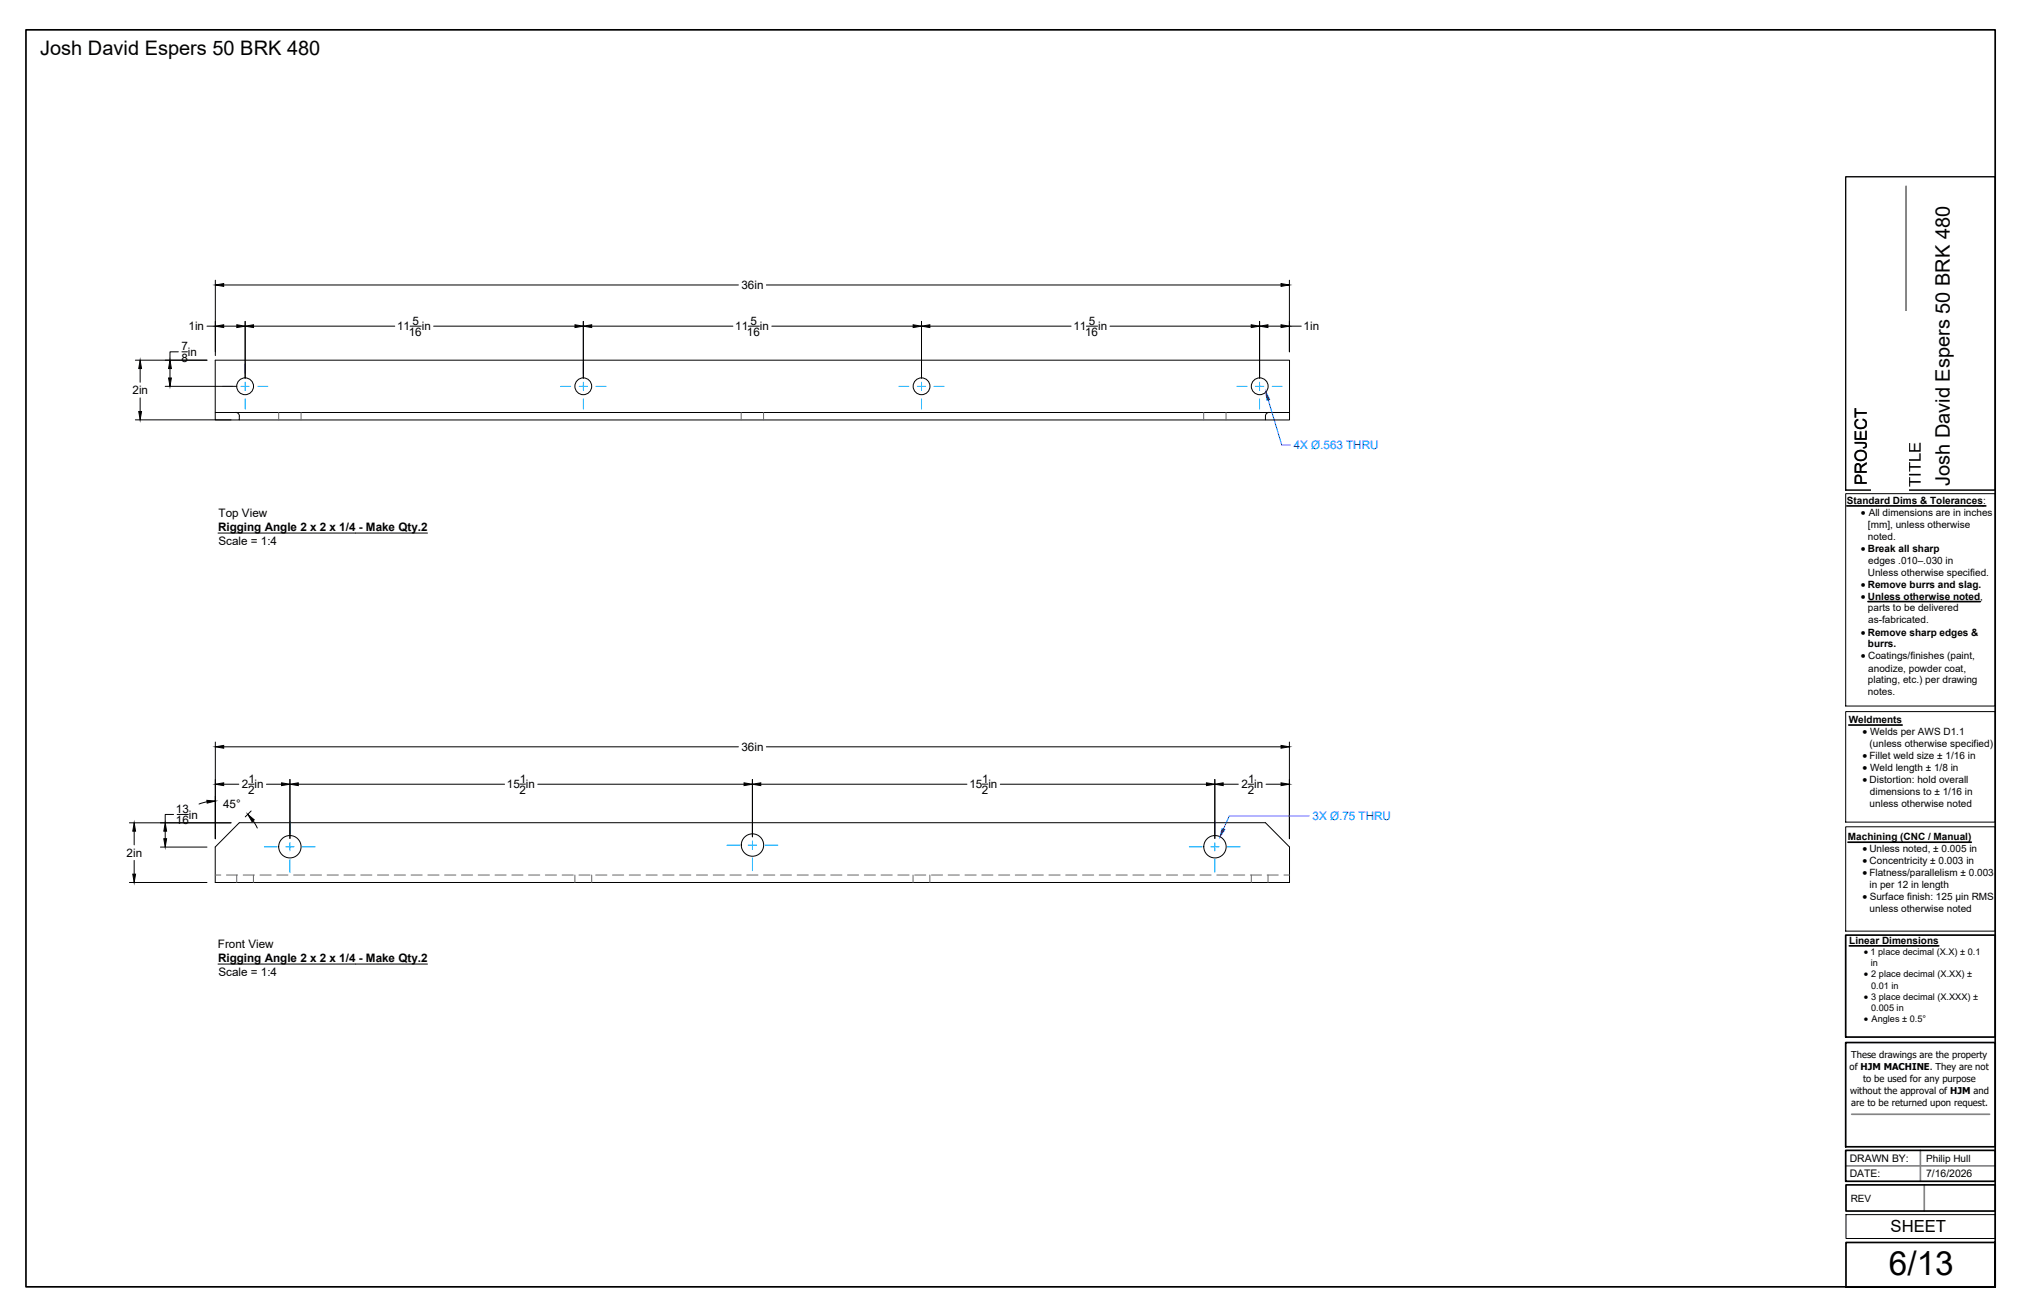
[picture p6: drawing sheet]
<svg xmlns="http://www.w3.org/2000/svg" width="432mm" height="279mm" viewBox="0 0 432 279" stroke-linecap="round" stroke-linejoin="round" font-family="sans-serif">
<defs><g id="words">
<text font-size="7.1" x="402" y="271.4">6/13</text>
<g font-size="4.3">
<text x="8.6" y="11.7">Josh David Espers 50 BRK 480</text>
<text x="415" y="103.4" transform="rotate(-90 415 103.4)">Josh David Espers 50 BRK 480</text>
</g>
<g font-size="3.5">
<text x="397.3" y="103.3" transform="rotate(-90 397.3 103.3)">PROJECT</text>
<text x="408.7" y="103.6" transform="rotate(-90 408.7 103.6)">TITLE</text>
<text x="402.3" y="262.1">SHEET</text>
</g>
<g font-size="2.5">
<text x="157.8" y="61.5">36in</text>
<text x="40.1" y="70.3">1in</text>
<text x="84.5" y="70.3">11</text>
<text x="87" y="71.5">16</text>
<text x="87.8" y="69.1">5</text>
<text x="89.8" y="70.3">in</text>
<text x="156.5" y="70.3">11</text>
<text x="159" y="71.5">16</text>
<text x="159.7" y="69.1">5</text>
<text x="161.7" y="70.3">in</text>
<text x="228.4" y="70.3">11</text>
<text x="230.9" y="71.5">16</text>
<text x="231.7" y="69.1">5</text>
<text x="233.7" y="70.3">in</text>
<text x="277.4" y="70.3">1in</text>
<text x="38.6" y="74.6">7</text>
<text x="38.6" y="77">8</text>
<text x="40" y="75.8">in</text>
<text x="28.2" y="83.9">2in</text>
<text x="46.4" y="112.9">Rigging Angle 2 x 2 x 1/4 - Make Qty.2</text>
<text x="46.5" y="109.9">Top View</text>
<text x="46.5" y="115.9">Scale = 1:4</text>
<text x="157.8" y="159.8">36in</text>
<text x="51.5" y="167.8">2 in</text>
<text x="52.9" y="166.6">1</text>
<text x="107.9" y="167.7">15 in</text>
<text x="110.6" y="166.6">1</text>
<text x="206.3" y="167.7">15 in</text>
<text x="209" y="166.6">1</text>
<text x="264.2" y="167.8">2 in</text>
<text x="265.6" y="166.6">1</text>
<text x="37.4" y="173">13</text>
<text x="47.5" y="172">45°</text>
<text x="52.8" y="169">2</text>
<text x="110.6" y="168.9">2</text>
<text x="209" y="168.9">2</text>
<text x="265.5" y="169">2</text>
<text x="37.4" y="175.4">16</text>
<text x="40.2" y="174.2">in</text>
<text x="26.9" y="182.3">2in</text>
<text x="46.4" y="201.6">Front View</text>
<text x="46.4" y="204.6">Rigging Angle 2 x 2 x 1/4 - Make Qty.2</text>
<text x="46.5" y="207.6">Scale = 1:4</text>
</g>
<g font-size="2.5" fill="#00f">
<text x="275.3" y="95.6">4X Ø.563 THRU</text>
<text x="279.3" y="174.6">3X Ø.75 THRU</text>
</g>
<g font-size="2.3">
<text x="396" y="109.8">· All dimensions are in inches</text>
<text x="396" y="140.3">· Coatings/finishes (paint,</text>
<text x="396.4" y="156.4">· Welds per AWS D1.1</text>
<text x="396.4" y="161.5">· Fillet weld size ± 1/16 in</text>
<text x="396.4" y="164.1">· Weld length ± 1/8 in</text>
<text x="396.4" y="166.6">· Distortion: hold overall</text>
<text x="396.4" y="181.3">· Unless noted, ± 0.005 in</text>
<text x="396.4" y="183.9">· Concentricity ± 0.003 in</text>
<text x="396.4" y="186.4">· Flatness/parallelism ± 0.003</text>
<text x="396.4" y="191.6">· Surface finish: 125 µin RMS</text>
</g>
<g font-size="2.2">
<text x="396" y="117.4">· Break all sharp</text>
<text x="396" y="125">· Remove burrs and slag.</text>
<text x="396" y="127.6">· Unless otherwise noted,</text>
<text x="396" y="135.2">· Remove sharp edges &amp;</text>
<text x="393.7" y="250.5">DATE:</text>
<text x="393.7" y="247.2">DRAWN BY:</text>
<text x="409.9" y="250.5">7/16/2026</text>
</g>
<g font-size="2.1">
<text x="393" y="107.2">Standard Dims &amp; Tolerances:</text>
<text x="397.5" y="112.3">[mm], unless otherwise</text>
<text x="397.5" y="114.9">noted.</text>
<text x="397.6" y="119.9">edges .010–.030 in</text>
<text x="397.5" y="122.5">Unless otherwise specified.</text>
<text x="397.5" y="130.1">parts to be delivered</text>
<text x="397.5" y="137.8">burrs.</text>
<text x="397.6" y="132.7">as-fabricated.</text>
<text x="397.6" y="142.9">anodize, powder coat,</text>
<text x="397.5" y="145.4">plating, etc.) per drawing</text>
<text x="397.5" y="148">notes.</text>
<text x="393.4" y="153.8">Weldments</text>
<text x="397.9" y="159">(unless otherwise specified)</text>
<text x="397.9" y="171.7">unless otherwise noted</text>
<text x="398" y="169.2">dimensions to ± 1/16 in</text>
<text x="393.3" y="178.8">Machining (CNC / Manual)</text>
<text x="397.8" y="189">in per 12 in length</text>
<text x="397.9" y="194.1">unless otherwise noted</text>
<text x="393.6" y="200.8">Linear Dimensions</text>
<text x="396.7" y="203.2">· 1 place decimal (X.X) ± 0.1</text>
<text x="396.7" y="208">· 2 place decimal (X.XX) ±</text>
<text x="396.7" y="212.8">· 3 place decimal (X.XXX) ±</text>
<text x="396.7" y="217.6">· Angles ± 0.5°</text>
<text x="409.9" y="247.2">Philip Hull</text>
<text x="393.9" y="255.7">REV</text>
</g>
<g font-size="2">
<text x="398.2" y="205.6">in</text>
<text x="398.2" y="210.4">0.01 in</text>
<text x="398.2" y="215.2">0.005 in</text>
<text x="393.6" y="227.7">of HJM MACHINE. They are not</text>
<text x="394" y="225.2">These drawings are the property</text>
<text x="393.7" y="232.8">without the approval of HJM and</text>
<text x="396.5" y="230.3">to be used for any purpose</text>
<text x="393.9" y="235.3">are to be returned upon request.</text>
</g>
</g></defs>
<!-- layer: Visible -->
<g fill="none" stroke="#000" stroke-width=".21">
<path d="M45.8 87.8v-11.2h228.6v11.2M50.2 87.8a.79 .79 0 0 1 .7 .8M50.9 88.6v.8h-5.1v-1.6h228.6v1.6h-5.1v-.8M50.9 89.4h218.4M270.1 87.8a.79 .79 0 0 0-.8 .8M50.9 175.1h218.4l5.1 5.1v7.6h-228.6v-7.6z"/>
<circle cx="52.2" cy="82.2" r="1.79"/>
<circle cx="124.1" cy="82.2" r="1.79"/>
<circle cx="196.1" cy="82.2" r="1.79"/>
<circle cx="268.1" cy="82.2" r="1.79"/>
<circle cx="160.1" cy="179.8" r="2.38"/>
<circle cx="61.7" cy="180.2" r="2.38"/>
<circle cx="258.6" cy="180.2" r="2.38"/>
</g>
<!-- layer: Hidden -->
<g fill="none" stroke="#686868" stroke-width=".21">
<path d="M59.3 87.8v1.6M64.1 87.8v1.6M157.7 87.8v1.6M162.5 87.8v1.6M256.2 87.8v1.6M260.9 87.8v1.6M45.8 186.2h1.2M48.2 186.2h2.4M50.4 186.2v1.6M51.8 186.2h2.3M53.9 186.2v1.6M55.3 186.2h2.4"/>
<path d="M58.9 186.2h2.4M62.5 186.2h2.4M66 186.2h2.4M69.6 186.2h2.4M73.2 186.2h2.4M76.8 186.2h2.3M80.3 186.2h2.4M83.9 186.2h2.4M87.5 186.2h2.4M91.1 186.2h2.3M94.6 186.2h2.4M98.2 186.2h2.4"/>
<path d="M101.8 186.2h2.4M105.3 186.2h2.4M108.9 186.2h2.4M112.5 186.2h2.4M116.1 186.2h2.3M119.6 186.2h2.4M122.3 186.2v1.6M123.2 186.2h2.4M125.9 186.2v1.6M126.8 186.2h2.4M130.3 186.2h2.4M133.9 186.2h2.4"/>
<path d="M137.5 186.2h2.4M141.1 186.2h2.3M144.6 186.2h2.4M148.2 186.2h2.4M151.8 186.2h2.4M155.3 186.2h2.4M158.9 186.2h2.4M162.5 186.2h2.4M166.1 186.2h2.3M169.7 186.2h2.3M173.2 186.2h2.4M176.8 186.2h2.4"/>
<path d="M180.4 186.2h2.3M183.9 186.2h2.4M187.5 186.2h2.4M191.1 186.2h2.4M194.3 186.2v1.6M194.6 186.2h2.4M197.9 186.2v1.6M198.2 186.2h2.4M201.8 186.2h2.4M205.4 186.2h2.4M208.9 186.2h2.4M212.5 186.2h2.4"/>
<path d="M216.1 186.2h2.4M219.6 186.2h2.4M223.2 186.2h2.4M226.8 186.2h2.4M230.4 186.2h2.3M233.9 186.2h2.4M237.5 186.2h2.4M241.1 186.2h2.4M244.7 186.2h2.3M248.2 186.2h2.4M251.8 186.2h2.4M255.4 186.2h2.3"/>
<path d="M259 186.2h2.3M262.5 186.2h2.4M266.1 186.2h2.4M266.3 186.2v1.6M269.7 186.2h2.3M269.9 186.2v1.6M273.2 186.2h1.2"/>
</g>
<!-- layer: Titleblock -->
<path d="M405.6 39.7v64.6M394.1 237.1h29.3M392.8 248.1h31.8M408.7 244.8v6.6M409.5 252.1v5.6" fill="none" stroke="#848484" stroke-width=".36"/>
<path d="M5.5 6.4h419.1v267.4v-9.4h-31.7v9.4h31.7h-419.1zM393 107.7h29.6M397.5 128h23.9M393.4 154.3h11.4M393.3 179.2h26.2M392.8 199h31.8v21.7h-31.8zM393.6 201.3h19M392.8 221.8h31.8v22.2h-31.8zM392.8 244.8h31.8v6.6h-31.8zM392.9 252.1h31.7v5.6h-31.7z" fill="none" stroke="#000" stroke-width=".36"/>
<path d="M392.8 37.6h31.8v66.7h-31.8zM392.8 105.1h31.8v45.1h-31.8zM392.8 151.4h31.8v23.5h-31.8zM392.8 175.9h31.8v22.2h-31.8zM392.9 258.5h31.7v5h-31.7z" fill="none" stroke="#000" stroke-width=".21"/>
<!-- layer: Notes -->
<path d="M46.4 113.4h44.6M46.4 205.1h44.6" fill="none" stroke="#000" stroke-width=".21"/>
<!-- layer: Smart Centers -->
<g fill="none" stroke="#0af" stroke-width=".21">
<path d="M52.2 77.4v2.1M124.1 77.4v2.1M196.1 77.4v2.1M268.1 77.4v2.1M47.3 82.2h2.2M51.3 82.2h1.8M52.2 81.3v1.8M52.2 84.9v2.1M54.8 82.2h2.2M119.3 82.2h2.2M123.3 82.2h1.7M124.1 81.3v1.8"/>
<path d="M124.1 84.9v2.1M126.8 82.2h2.2M191.3 82.2h2.1M195.2 82.2h1.8M196.1 81.3v1.8M196.1 84.9v2.1M198.8 82.2h2.1M263.2 82.2h2.2M267.2 82.2h1.8M268.1 81.3v1.8M268.1 84.9v2.1M270.7 82.2h2.2"/>
<path d="M61.7 174.8v2.7M61.7 179.3v1.8M154.7 179.9h2.7M159.2 179.9h1.8M160.1 174.4v2.8M160.1 179v1.7M162.8 179.9h2.7M258.5 174.8v2.7M258.5 179.3v1.8M56.3 180.2h2.7M60.8 180.2h1.8M61.7 182.9v2.7"/>
<path d="M64.4 180.2h2.7M160.1 182.5v2.8M253.1 180.2h2.8M257.6 180.2h1.8M258.5 182.9v2.7M261.2 180.2h2.8"/>
</g>
<!-- layer: FD_Dimensions -->
<g fill="none" stroke="#000" stroke-width=".21">
<path d="M45.8 59.6v16.1M274.4 59.6v15.3M28.8 76.6h15.2M29.8 78.4v2.9M36.2 78.4v2M38 74.9h-1.8v1.7M38.7 74.9h1.2M44 69.4h1.8M47.6 60.6h109.5M47.6 69.4h2.8M52.2 68.4v12M54 69.4h30"/>
<path d="M87.3 69.4h2.3M92.3 69.4h30.1M124.1 68.4v12M125.9 69.4h30.1M159.2 69.4h2.4M163.1 60.6h109.5M164.3 69.4h30M196.1 68.4v12M197.9 69.4h30M231.2 69.4h2.4M236.2 69.4h30.1M268.1 68.4v12"/>
<path d="M269.8 69.4h2.8M274.4 69.4h2.5M28.8 89.3h20.4M29.8 84.7v2.9M35.2 82.2h15.2M45.8 157.9v20.6M47.6 158.9h109.5M163.1 158.9h109.5M274.4 157.9v20.6M27.5 175.1h21.7M28.6 176.9v2.9M35.2 176.9v1.6"/>
<path d="M36.9 173.3h-1.7v1.8M37.7 173.3h2.4M44.1 170.6l-1.7 .5M47.6 166.9h3.2M52.9 166.9h1.2M53.4 172.6l-1.2 1.2M53.9 174.7l.9 1.5M56.7 166.9h3.2M61.7 165.9v12.5M63.5 166.9h43.9M110.6 166.9h1.2M114.4 166.9h43.9"/>
<path d="M160.1 165.9v12.2M161.9 166.9h43.9M209 166.9h1.2M212.9 166.9h43.9M258.5 165.9v12.5M260.3 166.9h3.2M265.6 166.9h1.2M269.4 166.9h3.2M27.5 187.8h16.5M28.6 183.1v2.9M34.1 180.3h9.9"/>
</g>
<g fill="#000" stroke="#000" stroke-width=".21">
<path d="M29.8 76.6l.3 1.8h-.6zM36.2 76.6l.3 1.8h-.6zM45.8 60.6l1.8-.3v.6zM45.8 69.4l1.8-.3v.6zM50.4 69.1l1.8 .3-1.8 .3zM52.2 69.4l1.8-.3v.6zM122.4 69.1l1.7 .3-1.7 .3zM124.1 69.4l1.8-.3v.6zM194.3 69.1l1.8 .3-1.8 .3zM196.1 69.4l1.8-.3v.6zM266.3 69.1l1.8 .3-1.8 .3zM268.1 69.4l1.7-.3v.6z"/>
<path d="M272.6 60.3l1.8 .3-1.8 .3zM272.6 69.1l1.8 .3-1.8 .3zM29.5 87.6h.6l-.3 1.7zM35.9 80.4h.6l-.3 1.8zM45.8 158.9l1.8-.3v.6zM272.6 158.6l1.8 .3-1.8 .3zM28.6 175.1l.3 1.8h-.6zM34.9 178.5h.6l-.3 1.8zM35.2 175.1l.3 1.8h-.6zM44 170.3l1.8 .2-1.7 .4zM45.8 166.9l1.8-.3v.6zM52.7 173.3l1.4 1.2-.5 .3z"/>
<path d="M59.9 166.6l1.8 .3-1.8 .3zM61.7 166.9l1.8-.3v.6zM158.3 166.6l1.8 .3-1.8 .3zM160.1 166.9l1.8-.3v.6zM256.8 166.6l1.7 .3-1.7 .3zM258.5 166.9l1.8-.3v.6zM272.6 166.6l1.8 .3-1.8 .3zM28.3 186h.6l-.3 1.8z"/>
</g>
<!-- layer: Hole Notes -->
<g fill="#00f" stroke="#00f" stroke-width=".21">
<path d="M269.4 83.4l.8 1.6-.6 .2z"/>
<path d="M260.1 176.3l.5 .3-1 1.5z"/>
</g>
<path d="M269.9 85.1l2.9 9.6h1.8M278.6 173.6h-17l-1.3 2.8" fill="none" stroke="#00f" stroke-width=".21"/>
<g fill="#fff" stroke="#fff" stroke-width=".35">
<path d="M399.4 68.6h5.3v34.9h-5.3z"/>
<path d="M399.4 71.2h5.3v32.3h-5.3z"/>
<path d="M399.4 89.9h5.3v13.6h-5.3z"/>
<path d="M399.4 68.6h5.3v19.8h-5.3z"/>
</g>
<path d="M398.3 66.3h7.9v38.1h-7.9z" fill="#fff"/>
<use href="#words"/>
</svg>
